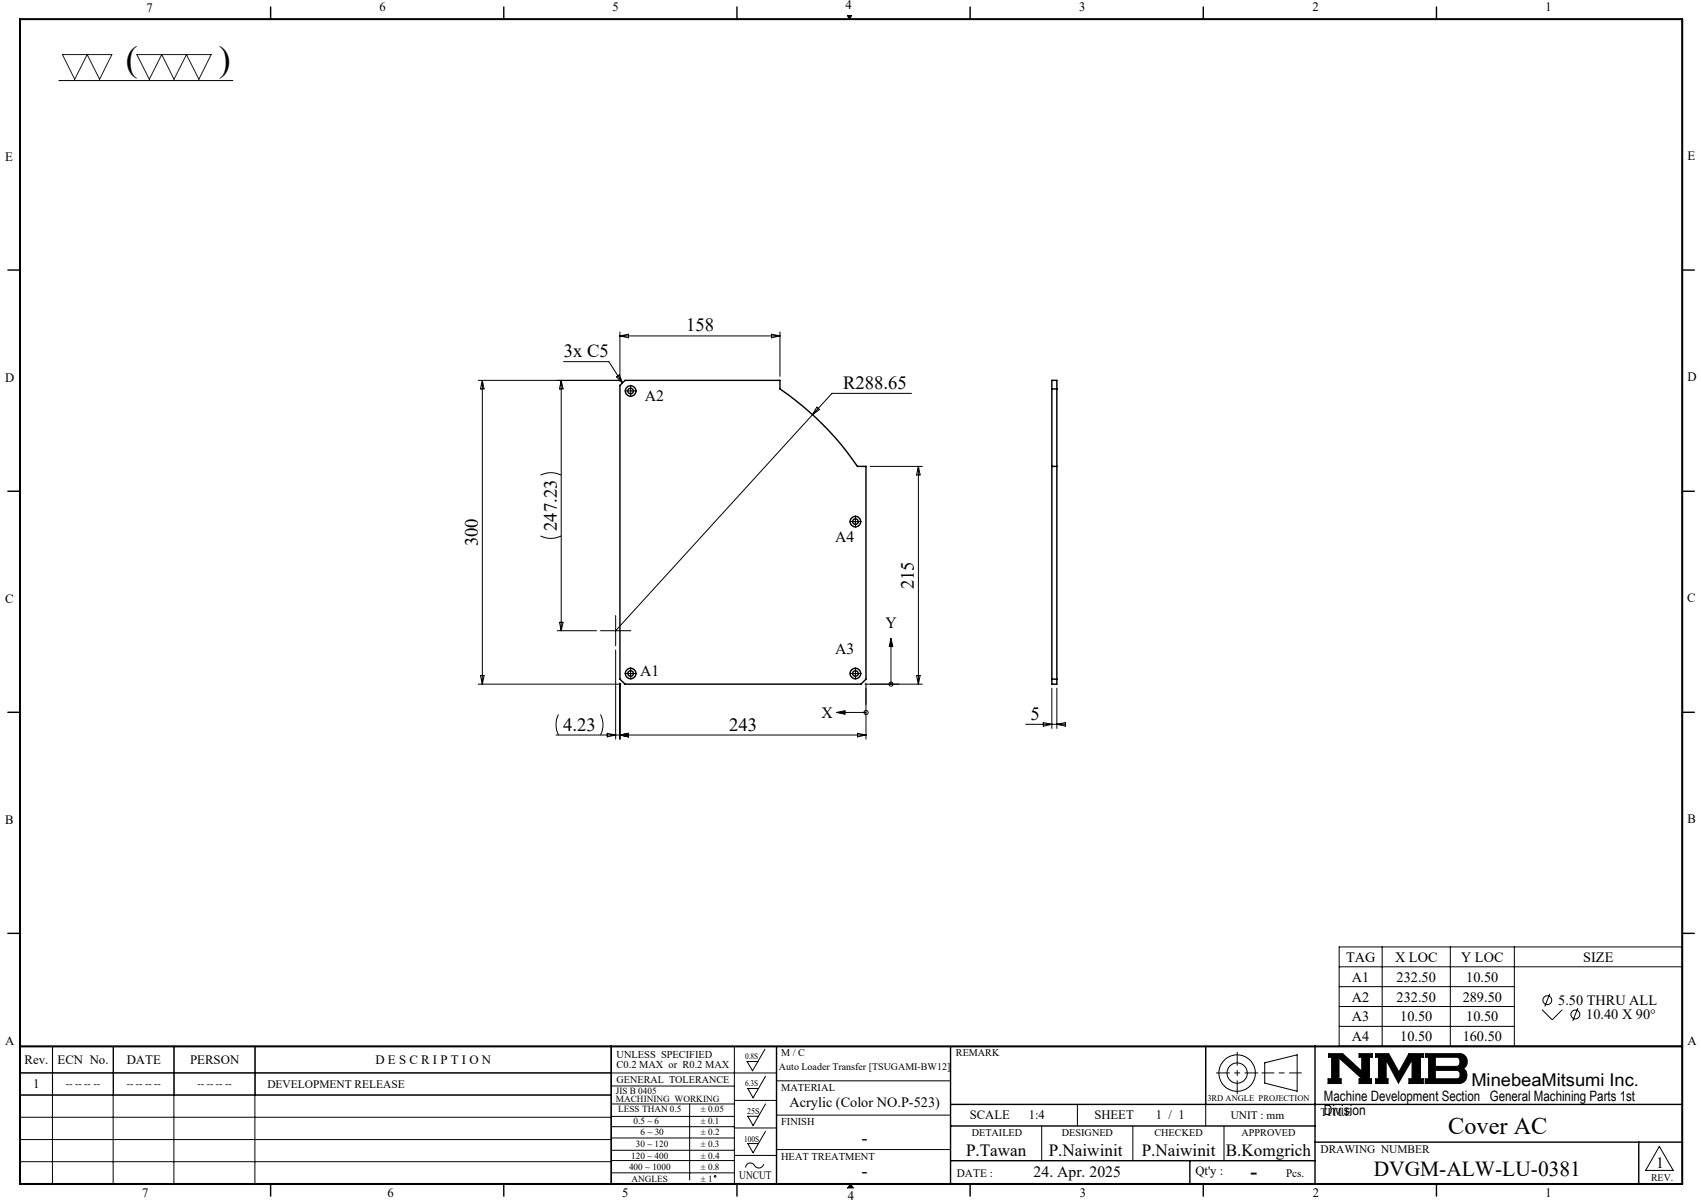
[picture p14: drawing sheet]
<svg xmlns="http://www.w3.org/2000/svg" width="420mm" height="297mm" viewBox="0 0 420 297" stroke-linecap="round" stroke-linejoin="round" font-family="sans-serif">
<defs><g id="words">
<g font-size="8.8">
<text x="31.1" y="17.4">(</text>
<text x="54" y="17.6">)</text>
</g>
<text font-size="6" x="357.6" y="280">Cover AC</text>
<text font-size="5.3" x="339.2" y="290.4">DVGM-ALW-LU-0381</text>
<text font-size="4.9" x="308.8" y="290.9">-</text>
<g font-size="4.6">
<text x="169.4" y="81.8">158</text>
<text x="139.2" y="88.2">3x C5</text>
<text x="208.2" y="96">R288.65</text>
<text x="137.5" y="131.1" transform="rotate(-90 137.5 131.1)">247.23</text>
<text x="118" y="134.8" transform="rotate(-90 118 134.8)">300</text>
<text x="225.7" y="145.5" transform="rotate(-90 225.7 145.5)">215</text>
<text x="254.4" y="177.7">5</text>
<text x="139.1" y="180.4">4.23</text>
<text x="180" y="180.4">243</text>
<text x="212.7" y="282.4">-</text>
<text x="212.8" y="290.6">-</text>
</g>
<text font-size="4.4" x="363.3" y="268.2">MinebeaMitsumi Inc.</text>
<g font-size="4.2">
<text x="238.5" y="285.5">P.Tawan</text>
<text x="258.9" y="285.5">P.Naiwinit</text>
<text x="281.9" y="285.5">P.Naiwinit</text>
<text x="302.7" y="285.5">B.Komgrich</text>
</g>
<g font-size="3.9">
<text x="159.2" y="98.9">A2</text>
<text x="206.2" y="133.8">A4</text>
<text x="218.6" y="155">Y</text>
<text x="206.2" y="161.5">A3</text>
<text x="158.1" y="166.9">A1</text>
<text x="202.9" y="177.1">X</text>
<text x="255.2" y="290.6">24. Apr. 2025</text>
<text x="408.9" y="288.2">1</text>
</g>
<g font-size="3.5">
<text x="332.4" y="237.5">TAG</text>
<text x="344.5" y="237.5">X LOC</text>
<text x="360.8" y="237.5">Y LOC</text>
<text x="390.9" y="237.5">SIZE</text>
<text x="333.8" y="242.4">A1</text>
<text x="344.9" y="242.4">232.50</text>
<text x="362" y="242.4">10.50</text>
<text x="333.8" y="247.3">A2</text>
<text x="344.9" y="247.3">232.50</text>
<text x="361.2" y="247.3">289.50</text>
<text x="384.8" y="248">5.50 THRU ALL</text>
<text x="391.7" y="251.6">10.40 X 90°</text>
<text x="333.8" y="252.2">A3</text>
<text x="333.8" y="257.1">A4</text>
<text x="345.7" y="252.2">10.50</text>
<text x="345.7" y="257.1">10.50</text>
<text x="361.2" y="257.1">160.50</text>
<text x="362" y="252.2">10.50</text>
<text x="194.9" y="273.3">Acrylic (Color NO.P-523)</text>
<text x="326.9" y="271.7">Machine Development Section General Machining Parts 1st</text>
<text x="326.9" y="275.3">Division</text>
</g>
<g font-size="3.2">
<text x="36.1" y="2.9">7</text>
<text x="93.7" y="2.8">6</text>
<text x="151.3" y="2.8">5</text>
<text x="208.8" y="2.2">4</text>
<text x="266.5" y="2.8">3</text>
<text x="324.1" y="2.8">2</text>
<text x="381.6" y="2.8">1</text>
<text x="1.3" y="39.8">E</text>
<text x="416.6" y="39.5">E</text>
<text x="1.3" y="94.3">D</text>
<text x="416.6" y="94.1">D</text>
<text x="1.3" y="148.9">C</text>
<text x="416.6" y="148.7">C</text>
<text x="1.3" y="203.6">B</text>
<text x="416.6" y="203.3">B</text>
<text x="416.6" y="258">A</text>
<text x="1.3" y="258.1">A</text>
<text x="6.1" y="262.7">Rev.</text>
<text x="14.2" y="262.7">ECN No.</text>
<text x="31.3" y="262.7">DATE</text>
<text x="46.9" y="262.7">PERSON</text>
<text x="92.7" y="262.7">D E S C R I P T I O N</text>
<text x="8.2" y="268.7">1</text>
<text x="239.4" y="276.2">SCALE</text>
<text x="254" y="276.2">1:4</text>
<text x="270.2" y="276.2">SHEET</text>
<text x="285.4" y="276.2">1 / 1</text>
<text x="295.2" y="290.1">Qt'y :</text>
<text x="35.1" y="295.5">7</text>
<text x="95.7" y="295.6">6</text>
<text x="153.6" y="295.6">5</text>
<text x="209.3" y="296.3">4</text>
<text x="266.6" y="295.6">3</text>
<text x="324.2" y="295.6">2</text>
<text x="381.6" y="295.6">1</text>
</g>
<g font-size="2.8">
<text x="66" y="268.6">DEVELOPMENT RELEASE</text>
<text x="326" y="275.4">TITLE</text>
<text x="303.9" y="276.2">UNIT : mm</text>
<text x="326" y="284.7">DRAWING NUMBER</text>
<text x="182.5" y="291.2">UNCUT</text>
<text x="236.3" y="290.7">DATE :</text>
<text x="317.6" y="290.6">Pcs.</text>
</g>
<g font-size="2.6">
<text x="152.2" y="261.3">UNLESS SPECIFIED</text>
<text x="152.2" y="263.7">C0.2 MAX or R0.2 MAX</text>
<text x="192.9" y="269.4">MATERIAL</text>
<text x="192.9" y="277.7">FINISH</text>
<text x="192.9" y="286.3">HEAT TREATMENT</text>
</g>
<g font-size="2.5">
<text x="192.9" y="260.7">M / C</text>
<text x="236" y="260.7">REMARK</text>
<text x="16.3" y="268.5">-- -- -- --</text>
<text x="31.3" y="268.5">-- -- -- --</text>
<text x="48.8" y="268.5">-- -- -- --</text>
<text x="152.3" y="267.3">GENERAL TOLERANCE</text>
<text x="192.3" y="264.2">Auto Loader Transfer [TSUGAMI-BW12]</text>
<text x="239.9" y="280.5">DETAILED</text>
<text x="262.2" y="280.5">DESIGNED</text>
<text x="285.1" y="280.5">CHECKED</text>
<text x="306.6" y="280.5">APPROVED</text>
<text x="407.7" y="291.5">REV.</text>
</g>
<g font-size="2.3">
<text x="152.1" y="270">JIS B 0405</text>
<text x="152.1" y="272.1">MACHINING WORKING</text>
<text x="152.7" y="274.6">LESS THAN 0.5</text>
<text x="173" y="274.6">± 0.05</text>
<text x="156.4" y="277.4">0.5 ~ 6</text>
<text x="158.1" y="280.3">6 ~ 30</text>
<text x="173" y="277.4">± 0.1</text>
<text x="173" y="280.3">± 0.2</text>
<text x="155.9" y="286">120 ~ 400</text>
<text x="157" y="283.2">30 ~ 120</text>
<text x="173" y="283.2">± 0.3</text>
<text x="173" y="286">± 0.4</text>
<text x="155.3" y="288.9">400 ~ 1000</text>
<text x="155.9" y="291.7">ANGLES</text>
<text x="173" y="288.9">± 0.8</text>
<text x="173" y="291.7">± 1</text>
</g>
<g font-size="2.1">
<text x="184" y="261.5">0.8S</text>
<text x="184" y="268.1">6.3S</text>
<text x="184.5" y="275">25S</text>
<text x="298.1" y="271.8">3RD ANGLE PROJECTION</text>
<text x="183.7" y="281.9">100S</text>
</g>
</g></defs>
<g fill="none" stroke="#000" stroke-width=".25">
<path d="M14.5 19.9h43M209.2 3.8h1.1l-.6 .9zM118.1 93.9h35.2M119.1 93.9l.4 2.1h-.9zM119.1 93.9v75M138.6 93.9v61.8M138.6 93.9l.4 2.1h-.9zM139.2 89.3h11.1l3.4 5.2M152.2 93l.7-.5 .8 2zM153.1 81.9v12.3M153.1 82.9h39.5M153.1 82.9l2.1-.4v.9z"/>
<path d="M155 96.5h1.5M155.7 95.8v1.5M190.5 82.5l2.1 .4-2.1 .5zM192.6 81.9v11M225.1 97.1h-19.7l-4.8 5.3M133.5 117.3l.9-.4a5.7 5.7 0 0 1 4.2 .4M200.6 102.4l-48.6 53.3M201.7 100.5l.7 .6-1.8 1.3zM214.8 115.1h13M226.8 115.1v53.8M226.8 115.1l.4 2.2h-.9zM133.5 132.3l.9 .4a5.7 5.7 0 0 0 4.2-.4"/>
<path d="M210.5 128.8h1.4M211.2 128v1.5M137.6 155.7h9.7M138.1 153.6h.9l-.4 2.1zM148.3 155.7h7.5M152 152v7.5M220 159.6v9.3M220 157.5l.5 2.1h-.9zM118.1 168.9h35.2M118.6 166.8h.9l-.4 2.1zM137.9 176.4a5.7 5.7 0 0 0 0 5.1M148.3 176.4l.3 .6a5.7 5.7 0 0 1-.3 4.5"/>
<path d="M152 160.5v22M153.1 168.7v13.8M155 166.3h1.5M155.7 165.5v1.5M206.6 175.9l2.1-.4v.9zM208.7 175.9h5.1M210.5 166.3h1.4M211.2 165.5v1.5M213.6 168.9h14.2M213.8 168.7v13.8M226.3 166.8h.9l-.4 2.1zM253.3 178.8h9.8"/>
<path d="M257.6 178.4l2.1 .4-2.1 .5zM259.7 169.9v9.9M260.9 169.9v9.9M260.9 178.8l2.2-.4v.9zM137.3 181.5h76.5M149.9 181l2.1 .5-2.1 .4zM153.1 181.5l2.1-.5v.9zM211.7 181l2.1 .5-2.1 .4zM330.7 233.8h84.7v24.5h-84.7zM330.7 238.7h84.7M341.3 233.8v24.5M358.1 233.8v24.5"/>
<path d="M373.9 233.8v24.5M13 258.3l-.1 34M27.9 258.3v34M28 258.3v12M42.9 258.3v34M43 258.3v12M62.9 258.3v34M63 258.3v12M181.3 258.3v34M188.9 259l-3.1 5.4-1.3-2.3h2.6M330.7 243.6h43.2M330.7 248.5h43.2"/>
<path d="M330.7 253.4h43.2M380.8 249.3l2.5 2.5 2.5-2.5M382.7 245.4l-1.3 3.1M389.6 248.9l-1.3 3.1M4.9 264.9h186.8M4.9 270.4h146M4.9 275.8h146M150.9 278.2h30.4M150.9 275.6h30.4M150.9 272.6h30.4M150.9 268.1h30.4M151 270.3h-146v-12h146l-.1 34"/>
<path d="M170.3 272.6v18.7M181.3 271.7h10.4M181.3 278.5h10.4M189 272.6l-3.1 5.3-1.3-2.3h2.7M189 279.3l-3.1 5.3-1.3-2.3h2.7M189 265.7l-3.1 5.3-1.3-2.3h2.7M191.7 266.8h43M191.7 275.3h43M257.2 278v8.6M266 272.7v5.3M279.7 278v8.6M297.7 272.7v5.3"/>
<path d="M302.2 278v8.6M312.3 262.4l8-2v9l-8-2zM328 260.1h3.5l4.7 4.3v-3.4h-.6v-.9h3.2v.9h-.7v5.3h.5v1.2h-3v-1.2h.7l-5.7-5.1v5.1h.6v1.2h-3.3v-1.2h.9v-5.3h-.8zM339.7 260.1h3.2l2.5 4.6 2.5-4.6h3.5v.9h-.7v5.3h.7v1.2h-3.5v-1.2h.8v-4.6l-3.4 5.7-3-5.7v4.6h.4v1.2h-3v-1.2h.7v-5.3h-.7zM351.9 260.1h8.4a1.97 1.97 0 0 1 1.9 1.5 1.97 1.97 0 0 1-.9 2.2 2.03 2.03 0 0 1 .8 2.2 2.03 2.03 0 0 1-1.8 1.5h-8.4v-1.2h.8v-5.3h-.8zM354.4 261h5.4l.6 .5 .1 1a.84 .84 0 0 1-.8 .8h-5.3zM354.4 264.3h5.4l.6 .4 .1 1a.79 .79 0 0 1-.8 .6h-5.3zM4.9 281.3h146M4.9 286.8h146M150.9 280.9h30.4M150.9 286.5h30.4M150.9 284h30.4"/>
<path d="M150.9 289.6h30.4M181.3 285.3h10.4M188.6 287.4a1.29 1.29 0 0 1-1.2 1 1.29 1.29 0 0 1-1.3-.9 1.14 1.14 0 0 0-1.3-.3 1.14 1.14 0 0 0-.7 1.1M191.7 283.8h43M210 292.3l.7 1M409.7 283l3.4 6h-6.8z"/>
<circle cx="213.8" cy="175.9" r=".5"/>
<circle cx="220" cy="168.9" r=".5"/>
<circle cx="382.1" cy="246.9" r="1.1"/>
<circle cx="389" cy="250.5" r="1.09"/>
<circle cx="305.5" cy="264.9" r="2.51"/>
<circle cx="305.5" cy="264.9" r="4.5"/>
<circle cx="176.6" cy="290.4" r=".2"/>
</g>
<path d="M311.6 264.9h9.7" fill="none" stroke="#000" stroke-width=".25" stroke-dasharray="15.2 1.3 1.3 1.3" stroke-dashoffset="12.3"/>
<path d="M305.5 259.8v10.2M300.4 264.9h10.2" fill="none" stroke="#000" stroke-width=".25" stroke-dasharray="15.2 1.3 1.3 1.3" stroke-dashoffset="12"/>
<g fill="none" stroke="#000" stroke-width=".35">
<path d="M66.8 1.7v3M124.4 1.7v3M182 1.7v3M239.5 1.7v3M297.1 1.7v3M354.7 1.7v3M1.9 66.7h3M415.4 66.7h3M153.1 95.1l1.2-1.2h38.3v2.1a72.5 72.5 0 0 1 19.1 19.1h2.1v52.6l-1.2 1.2h-58.3l-1.2-1.2zM259.7 96v19.1M259.7 96v-2.1h1.2v2.1M259.7 96h1.2"/>
<path d="M260.9 96v19.1M259.7 115.1v53.8h1.2v-53.8M259.7 115.1h1.2M1.9 121.3h3M415.4 121.3h3M1.9 175.9h3M259.7 167.7h1.2M415.4 175.9h3M1.9 230.4h3M415.4 230.4h3M150.9 258.3v34M191.7 258.3v34"/>
<path d="M234.7 258.3v34M297.7 258.3v14.4M324.7 258.3v34M234.7 272.7h180.7M234.7 278h90M66.8 292.3v3M124.4 292.3v3M182 292.3v3M234.7 286.6h90M239.5 292.3v3M293.8 286.6v5.7M297.1 292.3v3"/>
<path d="M324.7 282h90.7M354.7 292.3v3M404.6 282v10.3"/>
<circle cx="155.7" cy="96.5" r=".68"/>
<circle cx="155.7" cy="96.5" r="1.31"/>
<circle cx="211.2" cy="128.8" r="1.29"/>
<circle cx="211.2" cy="128.8" r=".69"/>
<circle cx="155.7" cy="166.3" r=".68"/>
<circle cx="155.7" cy="166.3" r="1.3"/>
<circle cx="211.2" cy="166.3" r="1.29"/>
<circle cx="211.2" cy="166.3" r=".69"/>
</g>
<path d="M4.9 4.7h410.5v287.6h-410.5zM4.9 258.3h410.5" fill="none" stroke="#000" stroke-width=".5"/>
<path d="M210 292.3l-.7 1h1.4" fill="none" stroke="#00f" stroke-width=".25"/>
<g fill="#000">
<path d="M210 292.3l.7 1h-1.4z"/>
<path d="M209.2 3.8l.5 .9 .6-.9zM328 260.1v.9h.8v5.3h-.9v1.2h3.3v-1.2h-.6v-5.1l5.7 5.1h-.7v1.2h3v-1.2h-.5v-5.3h.7v-.9h-3.2v.9h.6v3.4l-4.7-4.3zM351.9 260.1v.9h.8v5.3h-.8v1.2h8.6l.7-.2 .6-.5 .4-.8v-.8l-.3-.8-.6-.6 .8-.8 .2-1.3-.5-.9-.5-.5-.6-.2zM354.4 264.3h5.4l.6 .4 .1 1-.6 .6h-5.5zM354.4 261l5.5 .1 .5 .5v1.1l-.3 .5-.3 .1h-5.4zM339.7 260.1v.9h.7v5.3h-.7v1.2h3v-1.2h-.4v-4.6l3 5.7 3.4-5.7v4.6h-.8v1.2h3.5v-1.2h-.7v-5.3h.7v-.9h-3.5l-2.5 4.6-2.5-4.6z" fill-rule="evenodd"/>
</g>
<g fill="none" stroke="#000" stroke-width=".25" stroke-dasharray="15.2 1.3 1.3 1.3">
<path d="M155 96.5h-.7M155.7 95.8v-.7M155.7 97.3v.7M156.5 96.5h.7M210.5 128.8h-.7M211.2 128v-.7M211.2 129.5v.7M212 128.8h.7M155 166.3h-.7M155.7 165.5v-.7M155.7 167v.7M156.5 166.3h.7"/>
<path d="M210.5 166.3h-.7M211.2 165.5v-.7M211.2 167v.7M212 166.3h.7"/>
</g>
<path d="M15.4 13.5h12.2l-3 6.1-3.1-6.1-3 6.1zM33.8 13.5h18.3l-3 6.1-3.1-6.1-3 6.1-3.1-6.1-3 6.1z" fill="none" stroke="#191924" stroke-width=".25"/>
<path d="M206.6 175.9l2.1-.4v.9zM220 157.5l.5 2.1h-.9z" fill="#000"/>
<use href="#words"/>
</svg>
